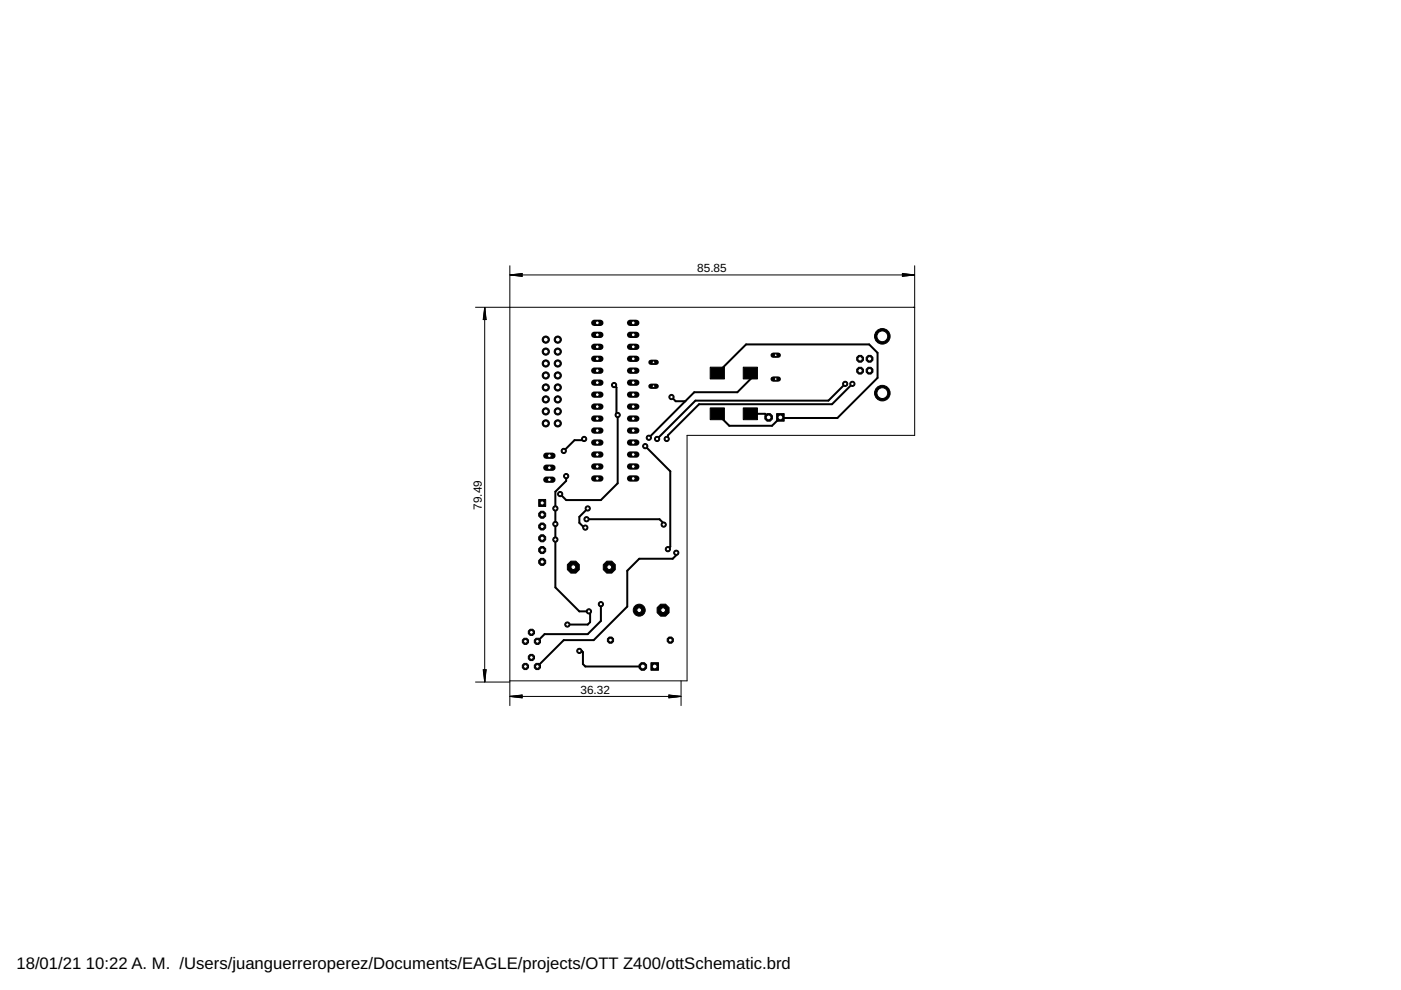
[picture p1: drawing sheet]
<svg xmlns="http://www.w3.org/2000/svg" width="297mm" height="210mm" viewBox="0 0 297 210" stroke-linecap="round" stroke-linejoin="round" font-family="sans-serif">
<defs><g id="words">
<g font-size="3.5">
<text x="3.5" y="205.4">18/01/21</text>
<text x="18.2" y="205.4">10:22 A. M. /Users/juanguerreroperez/Documents/EAGLE/projects/OTT Z400/ottSchematic.brd</text>
</g>
<g font-size="2.5">
<text x="147.8" y="57.7">85.85</text>
<text x="102.2" y="108.1" transform="rotate(-90 102.2 108.1)">79.49</text>
<text x="123.1" y="147.1">36.32</text>
</g>
</g></defs>
<g fill="none" stroke="#000" stroke-width=".21">
<path d="M108.1 56.3v8.9h-7.3M108.2 58.3l2.5-.3v.6zM108.2 58.3h85.6M108.2 58.3l2.5 .1M108.2 58.3l2.5 .3M110.7 58.2l-2.5 .1M110.7 58l-2.5 .3M191.3 58l2.5 .3-2.5 .3zM191.3 58.2l2.5 .1M191.3 58l2.5 .3M193.8 58.3l-2.5 .1M193.8 58.3l-2.5 .2"/>
<path d="M193.9 56.3v8.9M102.8 65.2v79.3M102.8 65.2l.3 2.6h-.7zM102.8 65.2l-.2 2.6M102.8 65.2l.1 2.6M102.8 65.2l-.3 2.6M102.8 65.2l.2 2.6M100.8 144.6h7.3M102.4 142h.7l-.3 2.5zM102.5 142l.3 2.5M102.6 142l.2 2.5M102.9 142l-.1 2.5"/>
<path d="M103 142l-.2 2.5M108.1 144.4v5.2M108.2 147.7h36.1M108.2 147.7l2.5-.4v.7zM108.2 147.7l2.5 .1M108.2 147.7l2.5 .2M110.7 147.5l-2.5 .2M110.7 147.4l-2.5 .3M141.8 147.3l2.5 .4-2.5 .3zM141.8 147.5l2.5 .2M141.8 147.4l2.5 .3M144.3 147.7l-2.5 .1"/>
<path d="M144.3 147.7l-2.5 .2M144.4 144.4v5.2"/>
</g>
<path d="M150.6 77.9h3v2.4h-3zM157.6 77.9h3v2.4h-3zM150.6 86.5h3v2.5h-3zM157.6 86.5h3v2.5h-3zM164.7 87.7h1.6v1.6h-1.6z" fill="#000" stroke="#000" stroke-width=".21"/>
<g fill="none" stroke="#000" stroke-width=".42">
<path d="M152.1 79.1l6.1-6.1h26.1l1.8 1.8v5.3l-8.6 8.5h-12.1M159.1 79.1l.3 .3v.7l-3.1 3.1h-9.1l-9.6 9.6M123.8 93.1v.2h-2l-2.3 2.3M130.2 81.6l.5 .5v5.6l.3 .3v14.5l-3.6 3.5h-7.4l-1.2-1.2M136.8 94.6l5.3 5.3v16l-.5 .5M142.4 84.2l.9 .9h2M152.1 87.7l2.5 2.6h9.1l1.7-1.7M159.1 87.7h3.1l.8 .8M165.5 88.5l-.1 .1M179.2 81.4l-3.6 3.5h-28.2l-8.1 8.2M180.7 81.4l-4.3 4.3h-28.2l-6.6 6.6v.5l-.2 .3M120 100.9v1.1l-2.2 2.2v20.3l5 5.1h2.1l.2 .3v2l-.5 .5h-4.3"/>
<path d="M124.4 110.1h15.4l1 1-.1 .1M124.6 107.8l-1.8 1.8v1.2l1 1.1h.3M143.4 117.2v.5l-.8 .8h-7.1l-2.5 2.5v7.6l-7.1 7.1h-6.4l-5.6 5.6M122.8 138h.5l.3 .3v2.5l.5 .5h12.2M127.4 128.1v3.6l-2.8 2.8h-9.1l-1.6 1.5"/>
</g>
<circle cx="165.5" cy="88.5" r=".51" fill="#fff" stroke="#000" stroke-width=".21"/>
<circle cx="163" cy="88.5" r=".87" fill="#000" stroke="#000" stroke-width=".21"/>
<circle cx="163" cy="88.5" r=".51" fill="#fff" stroke="#000" stroke-width=".21"/>
<circle cx="135.5" cy="129.4" r="1.27" fill="#000" stroke="#000" stroke-width=".21"/>
<circle cx="135.5" cy="129.4" r=".51" fill="#fff" stroke="#000" stroke-width=".21"/>
<circle cx="140.6" cy="129.4" r="1.38" fill="#000" stroke="#000" stroke-width=".21"/>
<circle cx="140.6" cy="129.4" r=".51" fill="#fff" stroke="#000" stroke-width=".21"/>
<path d="M133.6 101.5h1.3" fill="none" stroke="#000" stroke-width="1.3"/>
<circle cx="134.3" cy="101.5" r=".4" fill="#fff" stroke="#000" stroke-width=".21"/>
<path d="M133.6 98.9h1.3" fill="none" stroke="#000" stroke-width="1.3"/>
<circle cx="134.3" cy="98.9" r=".4" fill="#fff" stroke="#000" stroke-width=".21"/>
<path d="M133.6 96.4h1.3" fill="none" stroke="#000" stroke-width="1.3"/>
<circle cx="134.3" cy="96.4" r=".4" fill="#fff" stroke="#000" stroke-width=".21"/>
<path d="M133.6 93.8h1.3" fill="none" stroke="#000" stroke-width="1.3"/>
<circle cx="134.3" cy="93.8" r=".4" fill="#fff" stroke="#000" stroke-width=".21"/>
<path d="M133.6 91.3h1.3" fill="none" stroke="#000" stroke-width="1.3"/>
<circle cx="134.3" cy="91.3" r=".4" fill="#fff" stroke="#000" stroke-width=".21"/>
<path d="M133.6 88.8h1.3" fill="none" stroke="#000" stroke-width="1.3"/>
<circle cx="134.3" cy="88.8" r=".4" fill="#fff" stroke="#000" stroke-width=".21"/>
<path d="M133.6 86.2h1.3" fill="none" stroke="#000" stroke-width="1.3"/>
<circle cx="134.3" cy="86.2" r=".4" fill="#fff" stroke="#000" stroke-width=".21"/>
<path d="M133.6 83.7h1.3" fill="none" stroke="#000" stroke-width="1.3"/>
<circle cx="134.3" cy="83.7" r=".4" fill="#fff" stroke="#000" stroke-width=".21"/>
<path d="M133.6 81.1h1.3" fill="none" stroke="#000" stroke-width="1.3"/>
<circle cx="134.3" cy="81.1" r=".4" fill="#fff" stroke="#000" stroke-width=".21"/>
<path d="M133.6 78.6h1.3" fill="none" stroke="#000" stroke-width="1.3"/>
<circle cx="134.3" cy="78.6" r=".4" fill="#fff" stroke="#000" stroke-width=".21"/>
<path d="M133.6 76.1h1.3" fill="none" stroke="#000" stroke-width="1.3"/>
<circle cx="134.3" cy="76.1" r=".4" fill="#fff" stroke="#000" stroke-width=".21"/>
<path d="M133.6 73.5h1.3" fill="none" stroke="#000" stroke-width="1.3"/>
<circle cx="134.3" cy="73.5" r=".4" fill="#fff" stroke="#000" stroke-width=".21"/>
<path d="M133.6 71h1.3" fill="none" stroke="#000" stroke-width="1.3"/>
<circle cx="134.3" cy="71" r=".4" fill="#fff" stroke="#000" stroke-width=".21"/>
<path d="M133.6 68.5h1.3" fill="none" stroke="#000" stroke-width="1.3"/>
<circle cx="134.3" cy="68.5" r=".4" fill="#fff" stroke="#000" stroke-width=".21"/>
<path d="M126 68.5h1.3" fill="none" stroke="#000" stroke-width="1.3"/>
<circle cx="126.6" cy="68.5" r=".4" fill="#fff" stroke="#000" stroke-width=".21"/>
<path d="M126 71h1.3" fill="none" stroke="#000" stroke-width="1.3"/>
<circle cx="126.6" cy="71" r=".4" fill="#fff" stroke="#000" stroke-width=".21"/>
<path d="M126 73.5h1.3" fill="none" stroke="#000" stroke-width="1.3"/>
<circle cx="126.6" cy="73.5" r=".4" fill="#fff" stroke="#000" stroke-width=".21"/>
<path d="M126 76.1h1.3" fill="none" stroke="#000" stroke-width="1.3"/>
<circle cx="126.6" cy="76.1" r=".4" fill="#fff" stroke="#000" stroke-width=".21"/>
<path d="M126 78.6h1.3" fill="none" stroke="#000" stroke-width="1.3"/>
<circle cx="126.6" cy="78.6" r=".4" fill="#fff" stroke="#000" stroke-width=".21"/>
<path d="M126 81.1h1.3" fill="none" stroke="#000" stroke-width="1.3"/>
<circle cx="126.6" cy="81.1" r=".4" fill="#fff" stroke="#000" stroke-width=".21"/>
<path d="M126 83.7h1.3" fill="none" stroke="#000" stroke-width="1.3"/>
<circle cx="126.6" cy="83.7" r=".4" fill="#fff" stroke="#000" stroke-width=".21"/>
<path d="M126 86.2h1.3" fill="none" stroke="#000" stroke-width="1.3"/>
<circle cx="126.6" cy="86.2" r=".4" fill="#fff" stroke="#000" stroke-width=".21"/>
<path d="M126 88.8h1.3" fill="none" stroke="#000" stroke-width="1.3"/>
<circle cx="126.6" cy="88.8" r=".4" fill="#fff" stroke="#000" stroke-width=".21"/>
<path d="M126 91.3h1.3" fill="none" stroke="#000" stroke-width="1.3"/>
<circle cx="126.6" cy="91.3" r=".4" fill="#fff" stroke="#000" stroke-width=".21"/>
<path d="M126 93.8h1.3" fill="none" stroke="#000" stroke-width="1.3"/>
<circle cx="126.6" cy="93.8" r=".4" fill="#fff" stroke="#000" stroke-width=".21"/>
<path d="M126 96.4h1.3" fill="none" stroke="#000" stroke-width="1.3"/>
<circle cx="126.6" cy="96.4" r=".4" fill="#fff" stroke="#000" stroke-width=".21"/>
<path d="M126 98.9h1.3" fill="none" stroke="#000" stroke-width="1.3"/>
<circle cx="126.6" cy="98.9" r=".4" fill="#fff" stroke="#000" stroke-width=".21"/>
<path d="M126 101.5h1.3" fill="none" stroke="#000" stroke-width="1.3"/>
<circle cx="126.6" cy="101.5" r=".4" fill="#fff" stroke="#000" stroke-width=".21"/>
<path d="M163.9 75.3h1.1" fill="none" stroke="#000" stroke-width="1.1"/>
<circle cx="164.5" cy="75.3" r=".3" fill="#fff" stroke="#000" stroke-width=".21"/>
<path d="M163.9 80.4h1.1" fill="none" stroke="#000" stroke-width="1.1"/>
<circle cx="164.5" cy="80.4" r=".3" fill="#fff" stroke="#000" stroke-width=".21"/>
<circle cx="142.1" cy="135.7" r=".71" fill="#000" stroke="#000" stroke-width=".21"/>
<circle cx="142.1" cy="135.7" r=".4" fill="#fff" stroke="#000" stroke-width=".21"/>
<circle cx="129.4" cy="135.7" r=".71" fill="#000" stroke="#000" stroke-width=".21"/>
<circle cx="129.4" cy="135.7" r=".4" fill="#fff" stroke="#000" stroke-width=".21"/>
<path d="M138 140.5h1.6v1.6h-1.6z" fill="#000" stroke="#000" stroke-width=".21"/>
<circle cx="138.8" cy="141.3" r=".51" fill="#fff" stroke="#000" stroke-width=".21"/>
<circle cx="136.3" cy="141.3" r=".87" fill="#000" stroke="#000" stroke-width=".21"/>
<circle cx="136.3" cy="141.3" r=".51" fill="#fff" stroke="#000" stroke-width=".21"/>
<circle cx="182.4" cy="76.1" r=".78" fill="#000" stroke="#000" stroke-width=".21"/>
<circle cx="182.4" cy="76.1" r=".47" fill="#fff" stroke="#000" stroke-width=".21"/>
<circle cx="182.4" cy="78.6" r=".78" fill="#000" stroke="#000" stroke-width=".21"/>
<circle cx="182.4" cy="78.6" r=".47" fill="#fff" stroke="#000" stroke-width=".21"/>
<circle cx="184.4" cy="78.6" r=".78" fill="#000" stroke="#000" stroke-width=".21"/>
<circle cx="184.4" cy="78.6" r=".47" fill="#fff" stroke="#000" stroke-width=".21"/>
<circle cx="184.4" cy="76.1" r=".78" fill="#000" stroke="#000" stroke-width=".21"/>
<circle cx="184.4" cy="76.1" r=".47" fill="#fff" stroke="#000" stroke-width=".21"/>
<circle cx="187.1" cy="83.4" r="1.65" fill="#000" stroke="#000" stroke-width=".21"/>
<circle cx="187.1" cy="83.4" r="1.14" fill="#fff" stroke="#000" stroke-width=".21"/>
<circle cx="187.1" cy="71.3" r="1.65" fill="#000" stroke="#000" stroke-width=".21"/>
<circle cx="187.1" cy="71.3" r="1.14" fill="#fff" stroke="#000" stroke-width=".21"/>
<circle cx="118.3" cy="89.8" r=".76" fill="#000" stroke="#000" stroke-width=".21"/>
<circle cx="118.3" cy="89.8" r=".51" fill="#fff" stroke="#000" stroke-width=".21"/>
<circle cx="115.7" cy="89.8" r=".76" fill="#000" stroke="#000" stroke-width=".21"/>
<circle cx="115.7" cy="89.8" r=".51" fill="#fff" stroke="#000" stroke-width=".21"/>
<circle cx="118.3" cy="87.2" r=".76" fill="#000" stroke="#000" stroke-width=".21"/>
<circle cx="118.3" cy="87.2" r=".51" fill="#fff" stroke="#000" stroke-width=".21"/>
<circle cx="115.7" cy="87.2" r=".76" fill="#000" stroke="#000" stroke-width=".21"/>
<circle cx="115.7" cy="87.2" r=".51" fill="#fff" stroke="#000" stroke-width=".21"/>
<circle cx="118.3" cy="84.7" r=".76" fill="#000" stroke="#000" stroke-width=".21"/>
<circle cx="118.3" cy="84.7" r=".51" fill="#fff" stroke="#000" stroke-width=".21"/>
<circle cx="115.7" cy="84.7" r=".76" fill="#000" stroke="#000" stroke-width=".21"/>
<circle cx="115.7" cy="84.7" r=".51" fill="#fff" stroke="#000" stroke-width=".21"/>
<circle cx="118.3" cy="82.1" r=".76" fill="#000" stroke="#000" stroke-width=".21"/>
<circle cx="118.3" cy="82.1" r=".51" fill="#fff" stroke="#000" stroke-width=".21"/>
<circle cx="115.7" cy="82.1" r=".76" fill="#000" stroke="#000" stroke-width=".21"/>
<circle cx="115.7" cy="82.1" r=".51" fill="#fff" stroke="#000" stroke-width=".21"/>
<circle cx="118.3" cy="79.6" r=".76" fill="#000" stroke="#000" stroke-width=".21"/>
<circle cx="118.3" cy="79.6" r=".51" fill="#fff" stroke="#000" stroke-width=".21"/>
<circle cx="115.7" cy="79.6" r=".76" fill="#000" stroke="#000" stroke-width=".21"/>
<circle cx="115.7" cy="79.6" r=".51" fill="#fff" stroke="#000" stroke-width=".21"/>
<circle cx="118.3" cy="77.1" r=".76" fill="#000" stroke="#000" stroke-width=".21"/>
<circle cx="118.3" cy="77.1" r=".51" fill="#fff" stroke="#000" stroke-width=".21"/>
<circle cx="115.7" cy="77.1" r=".76" fill="#000" stroke="#000" stroke-width=".21"/>
<circle cx="115.7" cy="77.1" r=".51" fill="#fff" stroke="#000" stroke-width=".21"/>
<circle cx="118.3" cy="74.5" r=".76" fill="#000" stroke="#000" stroke-width=".21"/>
<circle cx="118.3" cy="74.5" r=".51" fill="#fff" stroke="#000" stroke-width=".21"/>
<circle cx="115.7" cy="74.5" r=".76" fill="#000" stroke="#000" stroke-width=".21"/>
<circle cx="115.7" cy="74.5" r=".51" fill="#fff" stroke="#000" stroke-width=".21"/>
<circle cx="118.3" cy="72" r=".76" fill="#000" stroke="#000" stroke-width=".21"/>
<circle cx="118.3" cy="72" r=".51" fill="#fff" stroke="#000" stroke-width=".21"/>
<circle cx="115.7" cy="72" r=".76" fill="#000" stroke="#000" stroke-width=".21"/>
<circle cx="115.7" cy="72" r=".51" fill="#fff" stroke="#000" stroke-width=".21"/>
<path d="M114.2 105.9h1.5v1.5h-1.5z" fill="#000" stroke="#000" stroke-width=".21"/>
<circle cx="115" cy="106.6" r=".44" fill="#fff" stroke="#000" stroke-width=".21"/>
<circle cx="115" cy="109.1" r=".8" fill="#000" stroke="#000" stroke-width=".21"/>
<circle cx="115" cy="109.1" r=".44" fill="#fff" stroke="#000" stroke-width=".21"/>
<circle cx="115" cy="111.6" r=".8" fill="#000" stroke="#000" stroke-width=".21"/>
<circle cx="115" cy="111.6" r=".44" fill="#fff" stroke="#000" stroke-width=".21"/>
<circle cx="115" cy="114.1" r=".8" fill="#000" stroke="#000" stroke-width=".21"/>
<circle cx="115" cy="114.1" r=".44" fill="#fff" stroke="#000" stroke-width=".21"/>
<circle cx="115" cy="116.6" r=".8" fill="#000" stroke="#000" stroke-width=".21"/>
<circle cx="115" cy="116.6" r=".44" fill="#fff" stroke="#000" stroke-width=".21"/>
<circle cx="115" cy="119.1" r=".8" fill="#000" stroke="#000" stroke-width=".21"/>
<circle cx="115" cy="119.1" r=".44" fill="#fff" stroke="#000" stroke-width=".21"/>
<path d="M138 81.9h1.1" fill="none" stroke="#000" stroke-width="1.1"/>
<circle cx="138.6" cy="81.9" r=".3" fill="#fff" stroke="#000" stroke-width=".21"/>
<path d="M138 76.8h1.1" fill="none" stroke="#000" stroke-width="1.1"/>
<circle cx="138.6" cy="76.8" r=".3" fill="#fff" stroke="#000" stroke-width=".21"/>
<circle cx="121.6" cy="120.2" r="1.38" fill="#000" stroke="#000" stroke-width=".21"/>
<circle cx="121.6" cy="120.2" r=".51" fill="#fff" stroke="#000" stroke-width=".21"/>
<circle cx="129.2" cy="120.2" r="1.38" fill="#000" stroke="#000" stroke-width=".21"/>
<circle cx="129.2" cy="120.2" r=".51" fill="#fff" stroke="#000" stroke-width=".21"/>
<path d="M115.8 96.6h1.3" fill="none" stroke="#000" stroke-width="1.3"/>
<circle cx="116.5" cy="96.6" r=".4" fill="#fff" stroke="#000" stroke-width=".21"/>
<path d="M115.8 101.7h1.3" fill="none" stroke="#000" stroke-width="1.3"/>
<circle cx="116.5" cy="101.7" r=".4" fill="#fff" stroke="#000" stroke-width=".21"/>
<path d="M115.8 99.2h1.3" fill="none" stroke="#000" stroke-width="1.3"/>
<circle cx="116.5" cy="99.2" r=".4" fill="#fff" stroke="#000" stroke-width=".21"/>
<circle cx="113.9" cy="136" r=".71" fill="#000" stroke="#000" stroke-width=".21"/>
<circle cx="113.9" cy="136" r=".4" fill="#fff" stroke="#000" stroke-width=".21"/>
<circle cx="112.7" cy="134.1" r=".71" fill="#000" stroke="#000" stroke-width=".21"/>
<circle cx="112.7" cy="134.1" r=".4" fill="#fff" stroke="#000" stroke-width=".21"/>
<circle cx="111.4" cy="136" r=".71" fill="#000" stroke="#000" stroke-width=".21"/>
<circle cx="111.4" cy="136" r=".4" fill="#fff" stroke="#000" stroke-width=".21"/>
<circle cx="113.9" cy="141.3" r=".71" fill="#000" stroke="#000" stroke-width=".21"/>
<circle cx="113.9" cy="141.3" r=".4" fill="#fff" stroke="#000" stroke-width=".21"/>
<circle cx="112.7" cy="139.4" r=".71" fill="#000" stroke="#000" stroke-width=".21"/>
<circle cx="112.7" cy="139.4" r=".4" fill="#fff" stroke="#000" stroke-width=".21"/>
<circle cx="111.4" cy="141.3" r=".71" fill="#000" stroke="#000" stroke-width=".21"/>
<circle cx="111.4" cy="141.3" r=".4" fill="#fff" stroke="#000" stroke-width=".21"/>
<circle cx="117.8" cy="114.4" r=".55" fill="#000" stroke="#000" stroke-width=".21"/>
<circle cx="117.8" cy="114.4" r=".36" fill="#fff" stroke="#000" stroke-width=".21"/>
<circle cx="120" cy="100.9" r=".55" fill="#000" stroke="#000" stroke-width=".21"/>
<circle cx="120" cy="100.9" r=".36" fill="#fff" stroke="#000" stroke-width=".21"/>
<circle cx="117.8" cy="111.1" r=".55" fill="#000" stroke="#000" stroke-width=".21"/>
<circle cx="117.8" cy="111.1" r=".36" fill="#fff" stroke="#000" stroke-width=".21"/>
<circle cx="124.9" cy="129.6" r=".55" fill="#000" stroke="#000" stroke-width=".21"/>
<circle cx="124.9" cy="129.6" r=".36" fill="#fff" stroke="#000" stroke-width=".21"/>
<circle cx="120.3" cy="132.4" r=".55" fill="#000" stroke="#000" stroke-width=".21"/>
<circle cx="120.3" cy="132.4" r=".36" fill="#fff" stroke="#000" stroke-width=".21"/>
<circle cx="117.8" cy="107.8" r=".55" fill="#000" stroke="#000" stroke-width=".21"/>
<circle cx="117.8" cy="107.8" r=".36" fill="#fff" stroke="#000" stroke-width=".21"/>
<circle cx="130.2" cy="81.6" r=".55" fill="#000" stroke="#000" stroke-width=".21"/>
<circle cx="130.2" cy="81.6" r=".36" fill="#fff" stroke="#000" stroke-width=".21"/>
<circle cx="131" cy="88" r=".55" fill="#000" stroke="#000" stroke-width=".21"/>
<circle cx="131" cy="88" r=".36" fill="#fff" stroke="#000" stroke-width=".21"/>
<circle cx="118.8" cy="104.8" r=".55" fill="#000" stroke="#000" stroke-width=".21"/>
<circle cx="118.8" cy="104.8" r=".36" fill="#fff" stroke="#000" stroke-width=".21"/>
<circle cx="122.8" cy="138" r=".55" fill="#000" stroke="#000" stroke-width=".21"/>
<circle cx="122.8" cy="138" r=".36" fill="#fff" stroke="#000" stroke-width=".21"/>
<circle cx="179.2" cy="81.4" r=".55" fill="#000" stroke="#000" stroke-width=".21"/>
<circle cx="179.2" cy="81.4" r=".36" fill="#fff" stroke="#000" stroke-width=".21"/>
<circle cx="139.3" cy="93.1" r=".55" fill="#000" stroke="#000" stroke-width=".21"/>
<circle cx="139.3" cy="93.1" r=".36" fill="#fff" stroke="#000" stroke-width=".21"/>
<circle cx="180.7" cy="81.4" r=".55" fill="#000" stroke="#000" stroke-width=".21"/>
<circle cx="180.7" cy="81.4" r=".36" fill="#fff" stroke="#000" stroke-width=".21"/>
<circle cx="141.4" cy="93.1" r=".55" fill="#000" stroke="#000" stroke-width=".21"/>
<circle cx="141.4" cy="93.1" r=".36" fill="#fff" stroke="#000" stroke-width=".21"/>
<circle cx="137.6" cy="92.8" r=".55" fill="#000" stroke="#000" stroke-width=".21"/>
<circle cx="137.6" cy="92.8" r=".36" fill="#fff" stroke="#000" stroke-width=".21"/>
<circle cx="142.4" cy="84.2" r=".55" fill="#000" stroke="#000" stroke-width=".21"/>
<circle cx="142.4" cy="84.2" r=".36" fill="#fff" stroke="#000" stroke-width=".21"/>
<circle cx="143.4" cy="117.2" r=".55" fill="#000" stroke="#000" stroke-width=".21"/>
<circle cx="143.4" cy="117.2" r=".36" fill="#fff" stroke="#000" stroke-width=".21"/>
<circle cx="136.8" cy="94.6" r=".55" fill="#000" stroke="#000" stroke-width=".21"/>
<circle cx="136.8" cy="94.6" r=".36" fill="#fff" stroke="#000" stroke-width=".21"/>
<circle cx="141.6" cy="116.4" r=".55" fill="#000" stroke="#000" stroke-width=".21"/>
<circle cx="141.6" cy="116.4" r=".36" fill="#fff" stroke="#000" stroke-width=".21"/>
<circle cx="119.5" cy="95.6" r=".55" fill="#000" stroke="#000" stroke-width=".21"/>
<circle cx="119.5" cy="95.6" r=".36" fill="#fff" stroke="#000" stroke-width=".21"/>
<circle cx="123.8" cy="93.1" r=".55" fill="#000" stroke="#000" stroke-width=".21"/>
<circle cx="123.8" cy="93.1" r=".36" fill="#fff" stroke="#000" stroke-width=".21"/>
<circle cx="124.6" cy="107.8" r=".55" fill="#000" stroke="#000" stroke-width=".21"/>
<circle cx="124.6" cy="107.8" r=".36" fill="#fff" stroke="#000" stroke-width=".21"/>
<circle cx="124.1" cy="111.9" r=".55" fill="#000" stroke="#000" stroke-width=".21"/>
<circle cx="124.1" cy="111.9" r=".36" fill="#fff" stroke="#000" stroke-width=".21"/>
<circle cx="124.4" cy="110.1" r=".55" fill="#000" stroke="#000" stroke-width=".21"/>
<circle cx="124.4" cy="110.1" r=".36" fill="#fff" stroke="#000" stroke-width=".21"/>
<circle cx="140.7" cy="111.2" r=".55" fill="#000" stroke="#000" stroke-width=".21"/>
<circle cx="140.7" cy="111.2" r=".36" fill="#fff" stroke="#000" stroke-width=".21"/>
<circle cx="127.4" cy="128.1" r=".55" fill="#000" stroke="#000" stroke-width=".21"/>
<circle cx="127.4" cy="128.1" r=".36" fill="#fff" stroke="#000" stroke-width=".21"/>
<path d="M108.1 65.2h85.8v27.1h-48.2v52.1h-37.6z" fill="none" stroke="#000" stroke-width=".21"/>
<use href="#words"/>
</svg>
